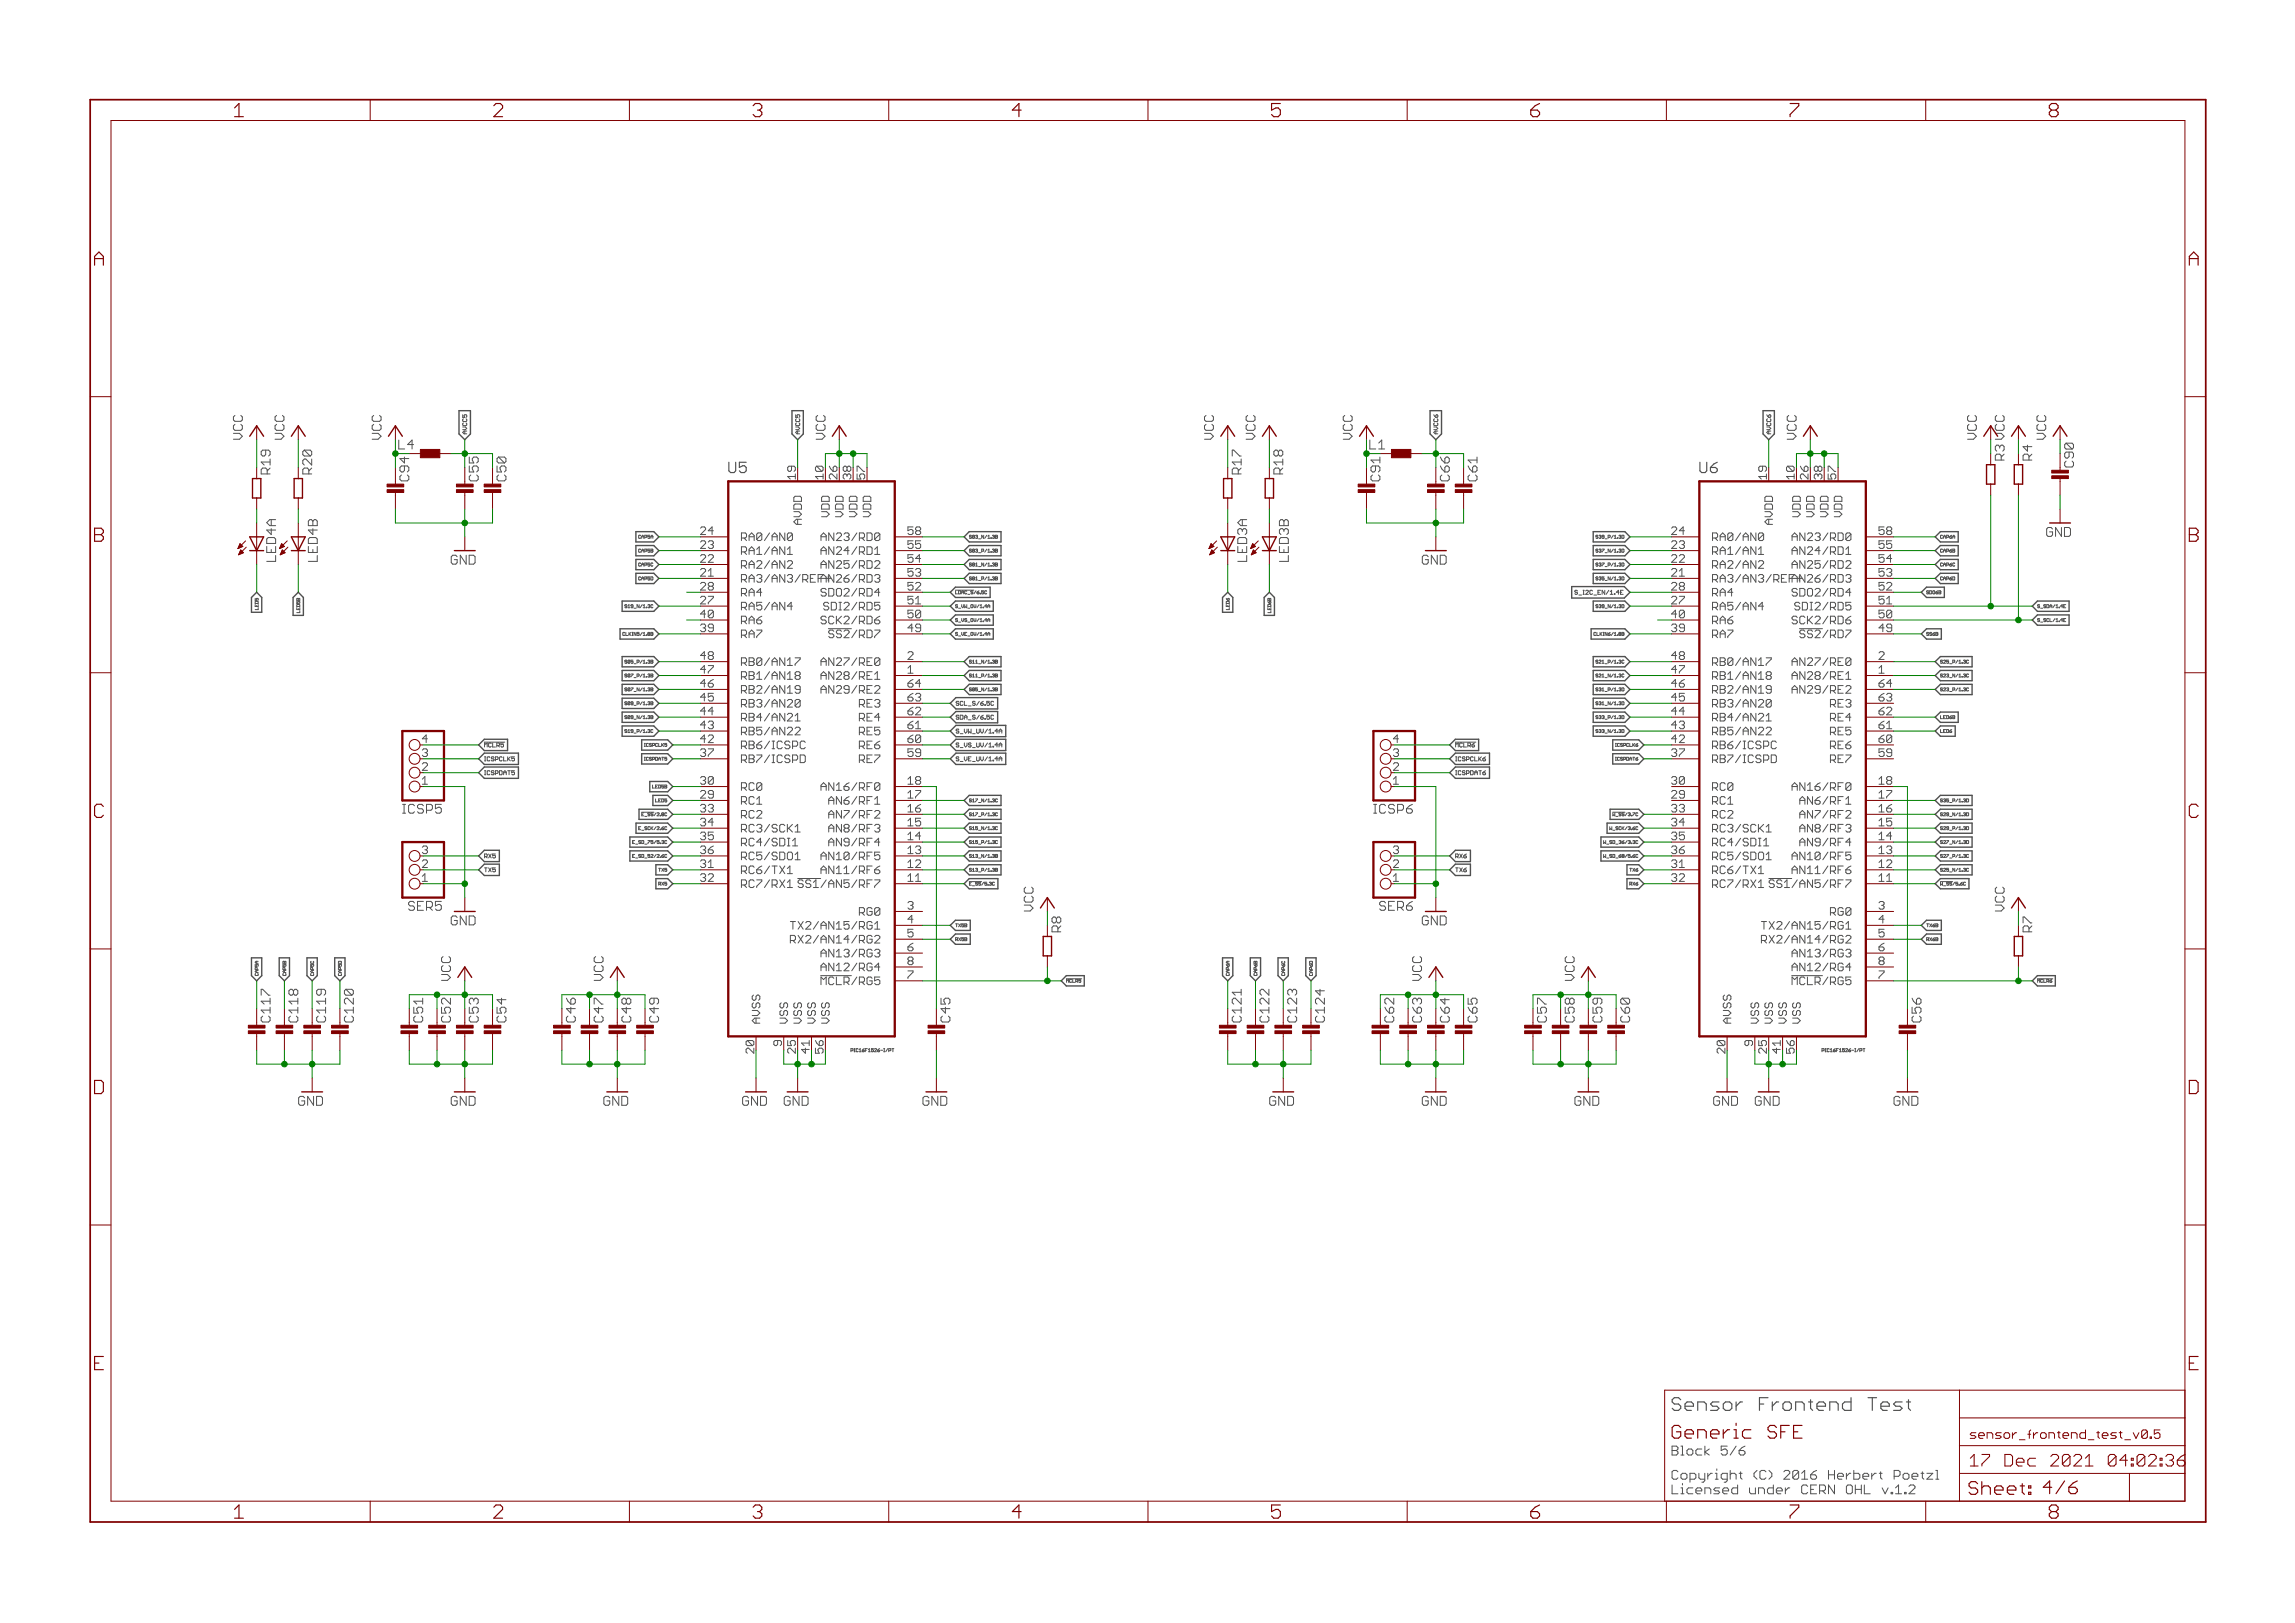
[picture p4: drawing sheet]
<svg xmlns="http://www.w3.org/2000/svg" width="420mm" height="297mm" viewBox="0 0 420 297" stroke-linecap="round" stroke-linejoin="round" font-family="sans-serif">
<defs><g id="words">
<g font-size="3.7" fill="#800000">
<text x="42.9" y="21.4">1</text>
<text x="90.3" y="21.4">2</text>
<text x="137.8" y="21.4">3</text>
<text x="185.3" y="21.4">4</text>
<text x="232.7" y="21.4">5</text>
<text x="280.2" y="21.4">6</text>
<text x="327.6" y="21.4">7</text>
<text x="375.1" y="21.4">8</text>
<text x="17.2" y="48.6">A</text>
<text x="400.7" y="48.6">A</text>
<text x="17.2" y="99.2">B</text>
<text x="400.7" y="99.2">B</text>
<text x="17.1" y="149.7">C</text>
<text x="400.6" y="149.7">C</text>
<text x="17" y="200.2">D</text>
<text x="400.5" y="200.2">D</text>
<text x="17.3" y="250.8">E</text>
<text x="400.7" y="250.8">E</text>
<text x="42.9" y="277.9">1</text>
<text x="90.3" y="277.9">2</text>
<text x="137.8" y="277.9">3</text>
<text x="185.3" y="277.9">4</text>
<text x="232.7" y="277.9">5</text>
<text x="280.2" y="277.9">6</text>
<text x="327.6" y="277.9">7</text>
<text x="375.1" y="277.9">8</text>
</g>
<text font-size="3.6" fill="#505050" x="306" y="258.2">Sensor Frontend Test</text>
<g font-size="3.6" fill="#800000">
<text x="306" y="263.3">Generic SFE</text>
<text x="360.4" y="273.6">Sheet: 4/6</text>
</g>
<g font-size="3.2" fill="#800000">
<text x="360.6" y="268.4">17 Dec 2021</text>
<text x="382.3" y="268.4">04:02:36</text>
</g>
<g font-size="2.9" fill="#505050">
<text x="133.3" y="86.6">U5</text>
<text x="311.1" y="86.6">U6</text>
</g>
<g font-size="2.5" fill="#505050">
<text x="44.4" y="80.5" transform="rotate(-90 44.4 80.5)">VCC</text>
<text x="52.1" y="80.5" transform="rotate(-90 52.1 80.5)">VCC</text>
<text x="69.8" y="80.5" transform="rotate(-90 69.8 80.5)">VCC</text>
<text x="73.2" y="82.2">L4</text>
<text x="151.1" y="80.5" transform="rotate(-90 151.1 80.5)">VCC</text>
<text x="222.2" y="80.5" transform="rotate(-90 222.2 80.5)">VCC</text>
<text x="229.8" y="80.5" transform="rotate(-90 229.8 80.5)">VCC</text>
<text x="247.6" y="80.5" transform="rotate(-90 247.6 80.5)">VCC</text>
<text x="251" y="82.2">L1</text>
<text x="328.9" y="80.5" transform="rotate(-90 328.9 80.5)">VCC</text>
<text x="361.9" y="80.5" transform="rotate(-90 361.9 80.5)">VCC</text>
<text x="374.6" y="80.5" transform="rotate(-90 374.6 80.5)">VCC</text>
<text x="49.5" y="86.8" transform="rotate(-90 49.5 86.8)">R19</text>
<text x="57.1" y="86.8" transform="rotate(-90 57.1 86.8)">R20</text>
<text x="227.3" y="86.8" transform="rotate(-90 227.3 86.8)">R17</text>
<text x="234.9" y="86.8" transform="rotate(-90 234.9 86.8)">R18</text>
<text x="58.2" y="102.8" transform="rotate(-90 58.2 102.8)">LED4B</text>
<text x="235.9" y="102.8" transform="rotate(-90 235.9 102.8)">LED3B</text>
<text x="74.1" y="148.9">ICSP5</text>
<text x="251.9" y="148.9">ICSP6</text>
<text x="74.8" y="166.7">SER5</text>
<text x="189.2" y="166.8" transform="rotate(-90 189.2 166.8)">VCC</text>
<text x="252.6" y="166.7">SER6</text>
<text x="367" y="166.8" transform="rotate(-90 367 166.8)">VCC</text>
<text x="82.5" y="179.5" transform="rotate(-90 82.5 179.5)">VCC</text>
<text x="110.5" y="179.5" transform="rotate(-90 110.5 179.5)">VCC</text>
<text x="260.3" y="179.5" transform="rotate(-90 260.3 179.5)">VCC</text>
<text x="288.3" y="179.5" transform="rotate(-90 288.3 179.5)">VCC</text>
<text x="306" y="266.4">Block 5/6</text>
<text x="306" y="270.8">Copyright (C) 2016 Herbert Poetzl</text>
<text x="306" y="273.5">Licensed under CERN OHL v.1.2</text>
</g>
<g font-size="2.5" fill="#008000">
<text x="74.9" y="88.1" transform="rotate(-90 74.9 88.1)">C94</text>
<text x="87.6" y="88.1" transform="rotate(-90 87.6 88.1)">C55</text>
<text x="92.7" y="88.1" transform="rotate(-90 92.7 88.1)">C50</text>
<text x="252.7" y="88.1" transform="rotate(-90 252.7 88.1)">C91</text>
<text x="265.4" y="88.1" transform="rotate(-90 265.4 88.1)">C66</text>
<text x="270.5" y="88.1" transform="rotate(-90 270.5 88.1)">C61</text>
<text x="367" y="84.3" transform="rotate(-90 367 84.3)">R3 VCC</text>
<text x="372.1" y="84.3" transform="rotate(-90 372.1 84.3)">R4</text>
<text x="379.7" y="85.5" transform="rotate(-90 379.7 85.5)">C90</text>
<text x="194.3" y="170.6" transform="rotate(-90 194.3 170.6)">R8</text>
<text x="372.1" y="170.6" transform="rotate(-90 372.1 170.6)">R7</text>
<text x="77.5" y="187.1" transform="rotate(-90 77.5 187.1)">C51</text>
<text x="82.5" y="187.1" transform="rotate(-90 82.5 187.1)">C52</text>
<text x="87.6" y="187.1" transform="rotate(-90 87.6 187.1)">C53</text>
<text x="92.7" y="187.1" transform="rotate(-90 92.7 187.1)">C54</text>
<text x="105.4" y="187.1" transform="rotate(-90 105.4 187.1)">C46</text>
<text x="110.5" y="187.1" transform="rotate(-90 110.5 187.1)">C47</text>
<text x="115.6" y="187.1" transform="rotate(-90 115.6 187.1)">C48</text>
<text x="120.6" y="187.1" transform="rotate(-90 120.6 187.1)">C49</text>
<text x="255.2" y="187.1" transform="rotate(-90 255.2 187.1)">C62</text>
<text x="260.3" y="187.1" transform="rotate(-90 260.3 187.1)">C63</text>
<text x="265.4" y="187.1" transform="rotate(-90 265.4 187.1)">C64</text>
<text x="270.5" y="187.1" transform="rotate(-90 270.5 187.1)">C65</text>
<text x="283.2" y="187.1" transform="rotate(-90 283.2 187.1)">C57</text>
<text x="288.3" y="187.1" transform="rotate(-90 288.3 187.1)">C58</text>
<text x="293.3" y="187.1" transform="rotate(-90 293.3 187.1)">C59</text>
<text x="298.4" y="187.1" transform="rotate(-90 298.4 187.1)">C60</text>
</g>
<g font-size="2.5" fill="#800000">
<text x="374.6" y="98.2">GND</text>
<text x="50.5" y="102.8" transform="rotate(-90 50.5 102.8)">LED4A</text>
<text x="82.5" y="103.3">GND</text>
<text x="228.3" y="102.8" transform="rotate(-90 228.3 102.8)">LED3A</text>
<text x="260.3" y="103.3">GND</text>
<text x="82.5" y="169.4">GND</text>
<text x="260.3" y="169.4">GND</text>
<text x="49.5" y="187.1" transform="rotate(-90 49.5 187.1)">C117</text>
<text x="54.6" y="187.1" transform="rotate(-90 54.6 187.1)">C118</text>
<text x="59.7" y="187.1" transform="rotate(-90 59.7 187.1)">C119</text>
<text x="64.8" y="187.1" transform="rotate(-90 64.8 187.1)">C120</text>
<text x="174" y="187.1" transform="rotate(-90 174 187.1)">C45</text>
<text x="227.3" y="187.1" transform="rotate(-90 227.3 187.1)">C121</text>
<text x="232.4" y="187.1" transform="rotate(-90 232.4 187.1)">C122</text>
<text x="237.5" y="187.1" transform="rotate(-90 237.5 187.1)">C123</text>
<text x="242.5" y="187.1" transform="rotate(-90 242.5 187.1)">C124</text>
<text x="351.8" y="187.1" transform="rotate(-90 351.8 187.1)">C56</text>
<text x="54.6" y="202.4">GND</text>
<text x="82.5" y="202.4">GND</text>
<text x="110.5" y="202.4">GND</text>
<text x="135.9" y="202.4">GND</text>
<text x="143.5" y="202.4">GND</text>
<text x="168.9" y="202.4">GND</text>
<text x="232.4" y="202.4">GND</text>
<text x="260.3" y="202.4">GND</text>
<text x="288.3" y="202.4">GND</text>
<text x="313.7" y="202.4">GND</text>
<text x="321.3" y="202.4">GND</text>
<text x="346.7" y="202.4">GND</text>
</g>
<text font-size="2.3" fill="#800000" x="360.6" y="263.3">sensor_frontend_test_v0.5</text>
<g font-size="2.1" fill="#800000">
<text x="145.7" y="87.7" transform="rotate(-90 145.7 87.7)">19</text>
<text x="150.8" y="87.7" transform="rotate(-90 150.8 87.7)">10</text>
<text x="155.8" y="87.7" transform="rotate(-90 155.8 87.7)">38</text>
<text x="158.4" y="87.7" transform="rotate(-90 158.4 87.7)">57</text>
<text x="323.5" y="87.7" transform="rotate(-90 323.5 87.7)">19</text>
<text x="328.5" y="87.7" transform="rotate(-90 328.5 87.7)">10</text>
<text x="333.6" y="87.7" transform="rotate(-90 333.6 87.7)">38</text>
<text x="336.2" y="87.7" transform="rotate(-90 336.2 87.7)">57</text>
<text x="77.3" y="143.6">1</text>
<text x="77.3" y="141.1">2</text>
<text x="77.3" y="138.5">3</text>
<text x="255" y="143.6">1</text>
<text x="255" y="141.1">2</text>
<text x="255" y="138.5">3</text>
<text x="77.3" y="161.4">1</text>
<text x="77.3" y="158.8">2</text>
<text x="255" y="161.4">1</text>
<text x="255" y="158.8">2</text>
<text x="138.1" y="192.7" transform="rotate(-90 138.1 192.7)">20</text>
<text x="145.7" y="192.7" transform="rotate(-90 145.7 192.7)">25</text>
<text x="148.2" y="192.7" transform="rotate(-90 148.2 192.7)">41</text>
<text x="150.8" y="192.7" transform="rotate(-90 150.8 192.7)">56</text>
<text x="315.8" y="192.7" transform="rotate(-90 315.8 192.7)">20</text>
<text x="323.5" y="192.7" transform="rotate(-90 323.5 192.7)">25</text>
<text x="326" y="192.7" transform="rotate(-90 326 192.7)">41</text>
<text x="328.5" y="192.7" transform="rotate(-90 328.5 192.7)">56</text>
</g>
<g font-size="2.1" fill="#505050">
<text x="153.3" y="87.7" transform="rotate(-90 153.3 87.7)">26</text>
<text x="331.1" y="87.7" transform="rotate(-90 331.1 87.7)">26</text>
<text x="151.9" y="95.2" transform="rotate(-90 151.9 95.2)">VDD</text>
<text x="154.4" y="95.2" transform="rotate(-90 154.4 95.2)">VDD</text>
<text x="157" y="95.2" transform="rotate(-90 157 95.2)">VDD</text>
<text x="159.5" y="95.2" transform="rotate(-90 159.5 95.2)">VDD</text>
<text x="329.7" y="95.2" transform="rotate(-90 329.7 95.2)">VDD</text>
<text x="332.2" y="95.2" transform="rotate(-90 332.2 95.2)">VDD</text>
<text x="334.7" y="95.2" transform="rotate(-90 334.7 95.2)">VDD</text>
<text x="337.3" y="95.2" transform="rotate(-90 337.3 95.2)">VDD</text>
<text x="128.3" y="97.9">24</text>
<text x="128.3" y="100.4">23</text>
<text x="135.7" y="99">RA0/AN0</text>
<text x="135.7" y="101.5">RA1/AN1</text>
<text x="146.8" y="96.6" transform="rotate(-90 146.8 96.6)">AVDD</text>
<text x="150.5" y="99">AN23/RD0</text>
<text x="150.5" y="101.5">AN24/RD1</text>
<text x="166.1" y="97.9">58</text>
<text x="166.1" y="100.4">55</text>
<text x="306.1" y="97.9">24</text>
<text x="306.1" y="100.4">23</text>
<text x="313.5" y="99">RA0/AN0</text>
<text x="313.5" y="101.5">RA1/AN1</text>
<text x="324.6" y="96.6" transform="rotate(-90 324.6 96.6)">AVDD</text>
<text x="328.3" y="99">AN23/RD0</text>
<text x="328.3" y="101.5">AN24/RD1</text>
<text x="343.9" y="97.9">58</text>
<text x="343.9" y="100.4">55</text>
<text x="128.3" y="103">22</text>
<text x="128.3" y="105.5">21</text>
<text x="135.7" y="104.1">RA2/AN2</text>
<text x="135.7" y="106.6">RA3/AN3/REF+</text>
<text x="150.5" y="104.1">AN25/RD2</text>
<text x="150.5" y="106.6">AN26/RD3</text>
<text x="166.1" y="103">54</text>
<text x="166.1" y="105.5">53</text>
<text x="306.1" y="103">22</text>
<text x="306.1" y="105.5">21</text>
<text x="313.5" y="104.1">RA2/AN2</text>
<text x="313.5" y="106.6">RA3/AN3/REF+</text>
<text x="328.3" y="104.1">AN25/RD2</text>
<text x="328.3" y="106.6">AN26/RD3</text>
<text x="343.9" y="103">54</text>
<text x="343.9" y="105.5">53</text>
<text x="128.3" y="108">28</text>
<text x="128.3" y="110.6">27</text>
<text x="128.3" y="113.1">40</text>
<text x="135.7" y="109.2">RA4</text>
<text x="135.7" y="111.7">RA5/AN4</text>
<text x="150.2" y="109.2">SDO2/RD4</text>
<text x="151.3" y="111.7">SDI2/RD5</text>
<text x="166.1" y="108">52</text>
<text x="166.1" y="110.6">51</text>
<text x="166.1" y="113.1">50</text>
<text x="306.1" y="108">28</text>
<text x="306.1" y="110.6">27</text>
<text x="306.1" y="113.1">40</text>
<text x="313.5" y="109.2">RA4</text>
<text x="313.5" y="111.7">RA5/AN4</text>
<text x="328" y="109.2">SDO2/RD4</text>
<text x="329.1" y="111.7">SDI2/RD5</text>
<text x="343.9" y="108">52</text>
<text x="343.9" y="110.6">51</text>
<text x="343.9" y="113.1">50</text>
<text x="128.3" y="115.7">39</text>
<text x="135.7" y="114.2">RA6</text>
<text x="135.7" y="116.8">RA7</text>
<text x="150.7" y="114.2">SCK2/RD6</text>
<text x="152.2" y="116.8">SS2/RD7</text>
<text x="166.1" y="115.7">49</text>
<text x="306.1" y="115.7">39</text>
<text x="313.5" y="114.2">RA6</text>
<text x="313.5" y="116.8">RA7</text>
<text x="328.4" y="114.2">SCK2/RD6</text>
<text x="330" y="116.8">SS2/RD7</text>
<text x="343.9" y="115.7">49</text>
<text x="128.3" y="120.7">48</text>
<text x="128.3" y="123.3">47</text>
<text x="128.3" y="125.8">46</text>
<text x="135.7" y="121.9">RB0/AN17</text>
<text x="135.7" y="124.4">RB1/AN18</text>
<text x="150.8" y="121.9">AN27/RE0</text>
<text x="150.8" y="124.4">AN28/RE1</text>
<text x="166.1" y="120.7">2</text>
<text x="166.1" y="123.3">1</text>
<text x="166.1" y="125.8">64</text>
<text x="306.1" y="120.7">48</text>
<text x="306.1" y="123.3">47</text>
<text x="306.1" y="125.8">46</text>
<text x="313.5" y="121.9">RB0/AN17</text>
<text x="313.5" y="124.4">RB1/AN18</text>
<text x="328.6" y="121.9">AN27/RE0</text>
<text x="328.6" y="124.4">AN28/RE1</text>
<text x="343.9" y="120.7">2</text>
<text x="343.9" y="123.3">1</text>
<text x="343.9" y="125.8">64</text>
<text x="128.3" y="128.4">45</text>
<text x="128.3" y="130.9">44</text>
<text x="135.7" y="126.9">RB2/AN19</text>
<text x="135.7" y="129.5">RB3/AN20</text>
<text x="150.8" y="126.9">AN29/RE2</text>
<text x="157.3" y="129.5">RE3</text>
<text x="166.1" y="128.4">63</text>
<text x="166.1" y="130.9">62</text>
<text x="306.1" y="128.4">45</text>
<text x="306.1" y="130.9">44</text>
<text x="313.5" y="126.9">RB2/AN19</text>
<text x="313.5" y="129.5">RB3/AN20</text>
<text x="328.6" y="126.9">AN29/RE2</text>
<text x="335.1" y="129.5">RE3</text>
<text x="343.9" y="128.4">63</text>
<text x="343.9" y="130.9">62</text>
<text x="77.3" y="136">4</text>
<text x="128.3" y="133.4">43</text>
<text x="128.3" y="136">42</text>
<text x="135.7" y="132">RB4/AN21</text>
<text x="135.7" y="134.6">RB5/AN22</text>
<text x="135.7" y="137.1">RB6/ICSPC</text>
<text x="157.3" y="132">RE4</text>
<text x="157.3" y="134.6">RE5</text>
<text x="157.3" y="137.1">RE6</text>
<text x="166.1" y="133.4">61</text>
<text x="166.1" y="136">60</text>
<text x="255" y="136">4</text>
<text x="306.1" y="133.4">43</text>
<text x="306.1" y="136">42</text>
<text x="313.5" y="132">RB4/AN21</text>
<text x="313.5" y="134.6">RB5/AN22</text>
<text x="313.5" y="137.1">RB6/ICSPC</text>
<text x="335.1" y="132">RE4</text>
<text x="335.1" y="134.6">RE5</text>
<text x="335.1" y="137.1">RE6</text>
<text x="343.9" y="133.4">61</text>
<text x="343.9" y="136">60</text>
<text x="128.3" y="138.5">37</text>
<text x="128.3" y="143.6">30</text>
<text x="135.7" y="139.6">RB7/ICSPD</text>
<text x="157.3" y="139.6">RE7</text>
<text x="166.1" y="138.5">59</text>
<text x="166.1" y="143.6">18</text>
<text x="306.1" y="138.5">37</text>
<text x="306.1" y="143.6">30</text>
<text x="313.5" y="139.6">RB7/ICSPD</text>
<text x="335.1" y="139.6">RE7</text>
<text x="343.9" y="138.5">59</text>
<text x="343.9" y="143.6">18</text>
<text x="128.3" y="146.1">29</text>
<text x="128.3" y="148.7">33</text>
<text x="135.7" y="144.7">RC0</text>
<text x="135.7" y="147.3">RC1</text>
<text x="135.7" y="149.8">RC2</text>
<text x="150.9" y="144.7">AN16/RF0</text>
<text x="152.3" y="147.3">AN6/RF1</text>
<text x="152.3" y="149.8">AN7/RF2</text>
<text x="166.1" y="146.1">17</text>
<text x="166.1" y="148.7">16</text>
<text x="306.1" y="146.1">29</text>
<text x="306.1" y="148.7">33</text>
<text x="313.5" y="144.7">RC0</text>
<text x="313.5" y="147.3">RC1</text>
<text x="313.5" y="149.8">RC2</text>
<text x="328.7" y="144.7">AN16/RF0</text>
<text x="330" y="147.3">AN6/RF1</text>
<text x="330" y="149.8">AN7/RF2</text>
<text x="343.9" y="146.1">17</text>
<text x="343.9" y="148.7">16</text>
<text x="128.3" y="151.2">34</text>
<text x="128.3" y="153.8">35</text>
<text x="135.7" y="152.3">RC3/SCK1</text>
<text x="135.7" y="154.9">RC4/SDI1</text>
<text x="152.3" y="152.3">AN8/RF3</text>
<text x="152.3" y="154.9">AN9/RF4</text>
<text x="166.1" y="151.2">15</text>
<text x="166.1" y="153.8">14</text>
<text x="306.1" y="151.2">34</text>
<text x="306.1" y="153.8">35</text>
<text x="313.5" y="152.3">RC3/SCK1</text>
<text x="313.5" y="154.9">RC4/SDI1</text>
<text x="330" y="152.3">AN8/RF3</text>
<text x="330" y="154.9">AN9/RF4</text>
<text x="343.9" y="151.2">15</text>
<text x="343.9" y="153.8">14</text>
<text x="77.3" y="156.3">3</text>
<text x="128.3" y="156.3">36</text>
<text x="128.3" y="158.8">31</text>
<text x="128.3" y="161.4">32</text>
<text x="135.7" y="157.4">RC5/SDO1</text>
<text x="135.7" y="160">RC6/TX1</text>
<text x="150.9" y="157.4">AN10/RF5</text>
<text x="150.9" y="160">AN11/RF6</text>
<text x="166.1" y="156.3">13</text>
<text x="166.1" y="158.8">12</text>
<text x="166.1" y="161.4">11</text>
<text x="255" y="156.3">3</text>
<text x="306.1" y="156.3">36</text>
<text x="306.1" y="158.8">31</text>
<text x="306.1" y="161.4">32</text>
<text x="313.5" y="157.4">RC5/SDO1</text>
<text x="313.5" y="160">RC6/TX1</text>
<text x="328.7" y="157.4">AN10/RF5</text>
<text x="328.7" y="160">AN11/RF6</text>
<text x="343.9" y="156.3">13</text>
<text x="343.9" y="158.8">12</text>
<text x="343.9" y="161.4">11</text>
<text x="135.7" y="162.5">RC7/RX1</text>
<text x="147.5" y="162.5">SS1/AN5/RF7</text>
<text x="157" y="167.6">RG0</text>
<text x="166.1" y="166.5">3</text>
<text x="313.5" y="162.5">RC7/RX1</text>
<text x="325.3" y="162.5">SS1/AN5/RF7</text>
<text x="334.8" y="167.6">RG0</text>
<text x="343.9" y="166.5">3</text>
<text x="145.5" y="172.7">RX2/AN14/RG2</text>
<text x="145.6" y="170.1">TX2/AN15/RG1</text>
<text x="166.1" y="169">4</text>
<text x="166.1" y="171.5">5</text>
<text x="323.3" y="172.7">RX2/AN14/RG2</text>
<text x="323.4" y="170.1">TX2/AN15/RG1</text>
<text x="343.9" y="169">4</text>
<text x="343.9" y="171.5">5</text>
<text x="150.5" y="175.2">AN13/RG3</text>
<text x="150.5" y="177.7">AN12/RG4</text>
<text x="166.1" y="174.1">6</text>
<text x="166.1" y="176.6">8</text>
<text x="166.1" y="179.2">7</text>
<text x="328.3" y="175.2">AN13/RG3</text>
<text x="328.3" y="177.7">AN12/RG4</text>
<text x="343.9" y="174.1">6</text>
<text x="343.9" y="176.6">8</text>
<text x="343.9" y="179.2">7</text>
<text x="150.3" y="180.3">MCLR/RG5</text>
<text x="328" y="180.3">MCLR/RG5</text>
<text x="139.2" y="187.3" transform="rotate(-90 139.2 187.3)">AVSS</text>
<text x="143.1" y="191.4" transform="rotate(-90 143.1 191.4)">9</text>
<text x="144.3" y="187.3" transform="rotate(-90 144.3 187.3)">VSS</text>
<text x="146.8" y="187.3" transform="rotate(-90 146.8 187.3)">VSS</text>
<text x="149.3" y="187.3" transform="rotate(-90 149.3 187.3)">VSS</text>
<text x="151.9" y="187.3" transform="rotate(-90 151.9 187.3)">VSS</text>
<text x="317" y="187.3" transform="rotate(-90 317 187.3)">AVSS</text>
<text x="320.9" y="191.4" transform="rotate(-90 320.9 191.4)">9</text>
<text x="322" y="187.3" transform="rotate(-90 322 187.3)">VSS</text>
<text x="324.6" y="187.3" transform="rotate(-90 324.6 187.3)">VSS</text>
<text x="327.1" y="187.3" transform="rotate(-90 327.1 187.3)">VSS</text>
<text x="329.7" y="187.3" transform="rotate(-90 329.7 187.3)">VSS</text>
</g>
<g font-size="1.1" fill="#505050">
<text x="85.5" y="79.4" transform="rotate(-90 85.5 79.4)">AVCC5</text>
<text x="146.4" y="79.4" transform="rotate(-90 146.4 79.4)">AVCC5</text>
<text x="263.3" y="79.4" transform="rotate(-90 263.3 79.4)">AVCC6</text>
<text x="324.2" y="79.4" transform="rotate(-90 324.2 79.4)">AVCC6</text>
<text x="289.2" y="108.8">S_I2C_EN/1.4E</text>
<text x="175" y="131.7">SDA_S/6.5C</text>
<text x="175" y="129.1">SCL_S/6.5C</text>
<text x="88.7" y="136.7">MCLR5</text>
<text x="175" y="134.2">S_VW_UV/1.4A</text>
<text x="175" y="136.7">S_VS_UV/1.4A</text>
<text x="266.4" y="136.7">MCLR6</text>
<text x="88.7" y="139.3">ICSPCLK5</text>
<text x="88.7" y="141.8">ICSPDAT5</text>
<text x="175" y="139.3">S_VE_UV/1.4A</text>
<text x="266.4" y="139.3">ICSPCLK6</text>
<text x="266.4" y="141.8">ICSPDAT6</text>
<text x="88.7" y="159.6">TX5</text>
<text x="88.7" y="157.1">RX5</text>
<text x="266.4" y="159.6">TX6</text>
<text x="266.4" y="157.1">RX6</text>
</g>
<g font-size=".8" fill="#505050">
<text x="116.9" y="101.1">CAP5B</text>
<text x="116.9" y="98.6">CAP5A</text>
<text x="177.5" y="101.1">S03_P/1.3B</text>
<text x="177.5" y="98.5">S03_N/1.3B</text>
<text x="292.6" y="101.1">S37_N/1.3D</text>
<text x="292.7" y="98.6">S39_P/1.3D</text>
<text x="355.2" y="101.1">CAP6B</text>
<text x="355.2" y="98.5">CAP6A</text>
<text x="116.8" y="106.2">CAP5D</text>
<text x="116.9" y="103.6">CAP5C</text>
<text x="177.5" y="106.2">S01_P/1.3B</text>
<text x="177.5" y="103.6">S01_N/1.3B</text>
<text x="292.6" y="106.2">S35_N/1.3D</text>
<text x="292.7" y="103.6">S37_P/1.3D</text>
<text x="355.2" y="106.2">CAP6D</text>
<text x="355.2" y="103.6">CAP6C</text>
<text x="47.3" y="111.5" transform="rotate(-90 47.3 111.5)">LED5</text>
<text x="54.9" y="112.1" transform="rotate(-90 54.9 112.1)">LED5B</text>
<text x="114.9" y="111.3">S19_N/1.3C</text>
<text x="174.9" y="108.7">LDAC_S/6.5C</text>
<text x="174.9" y="111.2">S_VW_OV/1.4A</text>
<text x="174.9" y="113.8">S_VS_OV/1.4A</text>
<text x="225.1" y="111.5" transform="rotate(-90 225.1 111.5)">LED6</text>
<text x="232.7" y="112.1" transform="rotate(-90 232.7 112.1)">LED6B</text>
<text x="292.6" y="111.3">S39_N/1.3D</text>
<text x="352.7" y="108.7">SDO6B</text>
<text x="373" y="111.2">S_SDA/1.4E</text>
<text x="373" y="113.8">S_SCL/1.4E</text>
<text x="114.5" y="116.3">CLKIN5/1.8B</text>
<text x="174.9" y="116.3">S_VE_OV/1.4A</text>
<text x="292.3" y="116.3">CLKIN6/1.8B</text>
<text x="352.7" y="116.3">SS6B</text>
<text x="115" y="123.9">S07_P/1.3B</text>
<text x="115" y="121.4">S05_P/1.3B</text>
<text x="177.5" y="121.4">S11_N/1.3B</text>
<text x="177.5" y="123.9">S11_P/1.3B</text>
<text x="292.6" y="123.9">S21_N/1.3C</text>
<text x="292.8" y="121.4">S21_P/1.3C</text>
<text x="355.2" y="121.4">S25_P/1.3C</text>
<text x="355.2" y="123.9">S23_N/1.3C</text>
<text x="114.9" y="131.6">S09_N/1.3B</text>
<text x="114.9" y="126.5">S07_N/1.3B</text>
<text x="115" y="129">S09_P/1.3B</text>
<text x="177.5" y="126.5">S05_N/1.3B</text>
<text x="292.6" y="129">S31_N/1.3D</text>
<text x="292.7" y="131.6">S33_P/1.3D</text>
<text x="292.7" y="126.5">S31_P/1.3D</text>
<text x="355.2" y="126.5">S23_P/1.3C</text>
<text x="355.2" y="131.6">LED6B</text>
<text x="115" y="134.1">S19_P/1.3C</text>
<text x="118.2" y="136.6">ICSPCLK5</text>
<text x="292.6" y="134.1">S33_N/1.3D</text>
<text x="296" y="136.6">ICSPCLK6</text>
<text x="355.2" y="134.1">LED6</text>
<text x="118.1" y="139.2">ICSPDAT5</text>
<text x="295.9" y="139.2">ICSPDAT6</text>
<text x="118" y="149.3">E_SS/2.8C</text>
<text x="119.5" y="144.3">LED5B</text>
<text x="120.1" y="146.8">LED5</text>
<text x="177.5" y="146.8">S17_N/1.3C</text>
<text x="177.5" y="149.3">S17_P/1.3C</text>
<text x="295.5" y="149.3">W_SS/3.7C</text>
<text x="355.2" y="146.8">S35_P/1.3D</text>
<text x="355.2" y="149.3">S29_N/1.3D</text>
<text x="116.4" y="154.4">E_SD_75/5.3C</text>
<text x="117.4" y="151.9">E_SCK/2.6C</text>
<text x="177.5" y="151.9">S15_N/1.3C</text>
<text x="177.5" y="154.4">S15_P/1.3C</text>
<text x="293.9" y="154.4">W_SD_36/3.3C</text>
<text x="294.9" y="151.9">W_SCK/3.6C</text>
<text x="355.2" y="151.9">S29_P/1.3D</text>
<text x="355.2" y="154.4">S27_N/1.3D</text>
<text x="116.4" y="157">E_SD_52/2.6C</text>
<text x="120.6" y="159.5">TX5</text>
<text x="177.5" y="157">S13_N/1.3B</text>
<text x="177.5" y="159.5">S13_P/1.3B</text>
<text x="293.9" y="157">W_SD_68/5.6C</text>
<text x="298.4" y="159.5">TX6</text>
<text x="355.2" y="157">S27_P/1.3C</text>
<text x="355.2" y="159.5">S25_N/1.3C</text>
<text x="120.5" y="162">RX5</text>
<text x="177.5" y="162">E_SS/5.3C</text>
<text x="298.3" y="162">RX6</text>
<text x="355.2" y="162">W_SS/5.6C</text>
<text x="174.9" y="169.7">TX5B</text>
<text x="174.9" y="172.2">RX5B</text>
<text x="352.7" y="169.7">TX6B</text>
<text x="352.7" y="172.2">RX6B</text>
<text x="47.3" y="178.6" transform="rotate(-90 47.3 178.6)">CAP5A</text>
<text x="52.4" y="178.6" transform="rotate(-90 52.4 178.6)">CAP5B</text>
<text x="57.4" y="178.6" transform="rotate(-90 57.4 178.6)">CAP5C</text>
<text x="62.5" y="178.6" transform="rotate(-90 62.5 178.6)">CAP5D</text>
<text x="195.2" y="179.8">MCLR5</text>
<text x="225.1" y="178.6" transform="rotate(-90 225.1 178.6)">CAP6A</text>
<text x="230.1" y="178.6" transform="rotate(-90 230.1 178.6)">CAP6B</text>
<text x="235.2" y="178.6" transform="rotate(-90 235.2 178.6)">CAP6C</text>
<text x="240.3" y="178.6" transform="rotate(-90 240.3 178.6)">CAP6D</text>
<text x="373" y="179.8">MCLR6</text>
<text x="157" y="192.5">PIC16F1526-I/PT</text>
<text x="334.7" y="192.5">PIC16F1526-I/PT</text>
</g>
</g></defs>
<path d="M344.7 258.1h.8M344.7 256.6h.8l.4 .4v.4h-1.6M348.2 256.6h-1.1l-.4 .4 .4 .4h.7l.4 .3-.4 .4h-1.1M349 256.6h.8M349.4 256.2v1.5l.4 .4" fill="none" stroke="#505050" stroke-width=".21"/>
<g fill="none" stroke="#505050" stroke-width=".18">
<path d="M182.5 98l.1 .1-.1 .4M292.2 98.4l.3 .1M292.5 98l-.3 .1 .1 .1h.2M114.3 115.7l-.3 .1v.4l.3 .1M114.4 111.1l.3 .1M114.7 110.7l-.3 .1 .1 .1h.2M151.7 115.1h4.2M174.9 108h3.4M180.6 108.1v.1M180.6 108.6v.1M180.8 113.5h.4M180.8 116h.4"/>
<path d="M181 113.2l.2 .2v.4M181 115.7l.2 .2v.4M182.2 100.5l.4 .1-.1 .2M182.2 105.6l.4 .1-.1 .2M182.2 105.9h.3M182.2 100.8h.3M182.5 100.8l.1 .2-.4 .1M182.5 103l.1 .1-.1 .5M182.5 105.9l.1 .1-.4 .2M288.8 108.2l-.1-.2-.4 .2 .1 .2 .4 .1-.1 .3-.4-.2M292.1 115.7l-.3 .1v.4l.3 .1M292.2 106l.3 .2"/>
<path d="M292.2 101l.3 .1M292.2 111.1l.3 .1M292.2 103.5l.3 .1M292.5 105.6l-.3 .1 .1 .2h.2M292.5 100.5l-.3 .1 .1 .2h.2M292.5 110.7l-.3 .1 .1 .1h.2M292.5 103l-.3 .1 .1 .2h.2M329.4 115.1h4.3M377.8 110.7h.4M377.8 111.2h.4M377.8 113.5h.2M377.8 113.2h.4"/>
<path d="M377.8 113.8h.4M88.7 135.8h3.7M114.4 123.8h.4M114.4 134h.4M114.4 131.4l.3 .1M114.4 128.9h.4M114.4 126.4h.3M114.4 121.3l.1 .1 .3-.1M114.7 125.9l-.3 .1 .1 .2h.2M114.7 131l-.3 .1 .1 .2h.2M114.8 123.4h-.4l.4 .3M114.8 133.6h-.4l.4 .3"/>
<path d="M114.8 120.9h-.4l.4 .3M114.8 128.5h-.4l.4 .3M118 136.6h.2M118 136.1h.2M181.5 128.4l.4 .1M181.9 129l-.4 .1M182.2 123.4h.4l-.1 .2M182.2 123.6h.3M182.5 120.8l.1 .1-.1 .5M182.5 123.6l.1 .2-.4 .1M182.5 125.9l.1 .1-.1 .4M182.9 136.3h.5"/>
<path d="M182.9 138.9h.5M183.2 136l.2 .2v.5M183.2 138.5l.2 .2v.6M266.4 135.8h3.8M292.2 123.8l.3 .1M292.2 134l.3 .1M292.2 131.4l.3 .1M292.2 128.9l.3 .1M292.2 126.4h.3M292.2 121.3l.1 .1 .2-.1M292.5 123.4h-.3l.1 .2h.2M292.5 133.5l-.3 .1 .1 .2h.2"/>
<path d="M292.5 131l-.3 .1 .1 .2h.2M292.5 128.4l-.3 .1 .1 .2h.2M292.5 125.9l-.3 .1 .1 .2h.2M292.5 120.9h-.3l.3 .3M295.7 136.6h.2M295.7 136.1h.2M360.1 125.9l.3 .1M360.1 120.8l.3 .1M360.3 123.4h.1M360.4 126.4h-.3M360.4 121.3l-.3 .1M360.4 123.8l-.1 .1"/>
<path d="M115.8 154.1h.2M115.8 156.7h.2M116.2 153.8h-.4v.6h.4M116.2 156.4h-.4v.5h.4M116.9 151.6h.2M117.3 151.3h-.4v.5h.4M117.5 148.7h2.2M117.5 149h.2M117.9 148.8h-.4v.5h.4M182.2 158.9l.4 .1-.1 .2M182.2 159.2h.3M182.3 148.8h.3"/>
<path d="M182.3 153.8l.3 .1M182.5 146.2l.1 .1M182.5 151.3l.1 .1M182.5 156.4l.1 .1-.1 .4M182.5 159.2l.1 .2-.4 .1M182.6 146.7l-.1 .1M182.6 149.2l-.3 .1M182.6 151.8h-.1M182.6 154.3l-.3 .1M293.6 153.8v.6l.2-.2M293.6 156.4v.5l.2-.2M295.3 148.7h2.2"/>
<path d="M360 151.3l.4 .1v.4h-.4M360 146.2l.4 .1v.4l-.4 .1M360.1 156.4l.3 .1M360.3 148.8h.1l-.1 .5M360.3 153.8l.1 .1-.1 .5M360.3 158.9l.1 .1M360.4 156.8l-.3 .1M360.4 159.4l-.1 .1M144.7 168.7h.9M144.7 172.1h.7M145.4 171.2h-.7v1.4M146 160.8h4.2"/>
<path d="M146.1 162.2l.2 .2h.5l.2-.2M147 161.3l-.2-.3h-.5l-.2 .3v.2l.2 .2h.5l.2 .3M150.2 178.6h5.7M177.4 161.4h2.3M181.8 161.5h.3M182.1 161.9l-.3 .1M195.2 179.1h2.8M322.5 168.7h.9M322.5 172.1h.7M323.2 171.2h-.7v1.4M323.8 160.8h4.2M323.9 162.2l.2 .2h.5l.2-.2"/>
<path d="M324.8 161.3l-.2-.3h-.5l-.2 .3v.2l.2 .2h.5l.2 .3M328 178.6h5.7M355.2 161.4h2.3M373 179.1h2.8M155.8 192.3l.4-.1-.1-.3h-.3v.6M156.4 191.9h.1M156.4 192.5h.1M156.4 191.9v.6M156.8 191.9v.6M333.6 192.3l.3-.1v-.3h-.3v.6M334.1 191.9h.2M334.1 192.5h.2"/>
<path d="M334.2 191.9v.6M334.6 191.9v.6M318.4 265.5h.8l.3 .2v.3l-.3 .3h-.5l-.3-.3zM319.5 264.7l-.6 .2-.5 .6M347 272.3l.6-.5v1.6M347 273.4h1.1M348.7 273.1h.3v.3h-.3zM349.2 269.6l.3 .3v.6l-.3 .2M349.5 272l.3-.2h.5l.3 .2v.3l-1.1 1.1h1.1M350 270.2h1.1v-.3l-.2-.3h-.6l-.3 .3v.6l.3 .2h.6M351.7 269.6h.5M351.9 269.4v1.1l.3 .2"/>
<path d="M352.8 269.6h1l-1 1.1h1M354.4 270.7h.5M354.4 269.1h.3v1.6"/>
</g>
<g fill="none" stroke="#505050" stroke-width=".25">
<path d="M84 75.2h2.1v4.2l-1 1.1-1.1-1.1zM145 75.2h2.1v4.2l-1.1 1.1-1-1.1zM261.8 75.2h2.1v4.2l-1 1.1-1.1-1.1zM322.8 75.2h2v4.2l-1 1.1-1-1.1zM116.4 99.8h3.3l.9 1-.9 .9h-3.3zM116.4 97.3h3.3l.9 1-.9 .9h-3.3zM177.4 97.3h5.9v1.9h-5.9l-.9-.9zM291.7 99.8h5.8l.9 1-.9 .9h-5.8zM291.7 97.3h5.8l.9 1-.9 .9h-5.8zM355.2 97.3h3.3v1.9h-3.3l-.9-.9zM47 108.4l.9 .9v2.8h-1.9v-2.8zM54.6 108.4l.9 .9v3.3h-1.8v-3.3z"/>
<path d="M113.5 115.1h6.2l.9 .9-.9 1h-6.2zM113.9 110h5.8l.9 .9-.9 1h-5.8zM116.4 104.9h3.3l.9 1-.9 .9h-3.3zM116.4 102.4h3.3l.9 .9-.9 1h-3.3zM174 110.9l.9-.9h6.9v1.9h-6.9zM174 108.4l.9-.9h6.4v1.8h-6.4zM174 113.5l.9-1h6.9v1.9h-6.9zM174 116l.9-.9h6.9v1.9h-6.9zM176.5 100.8l.9-1h5.9v1.9h-5.9zM176.5 103.3l.9-.9h5.9v1.9h-5.9zM176.5 105.9l.9-1h5.9v1.9h-5.9zM223.8 109.3l1-.9 .9 .9v2.8h-1.9z"/>
<path d="M231.4 109.3l1-.9 .9 .9v3.3h-1.9zM287.7 107.4h9.7l1 1-1 1.1h-9.7zM291.3 115.1h6.2l.9 .9-.9 1h-6.2zM291.7 104.9h5.8l.9 1-.9 .9h-5.8zM291.7 102.4h5.8l.9 .9-.9 1h-5.8zM291.7 110h5.8l.9 .9-.9 1h-5.8zM351.7 108.4l1-.9h3.3v1.8h-3.3zM351.7 116l1-.9h2.7v1.9h-2.7zM354.3 105.9l.9-1h3.3v1.9h-3.3zM354.3 103.3l.9-.9h3.3v1.9h-3.3zM354.3 100.8l.9-1h3.3v1.9h-3.3zM372.1 110.9l.9-.9h5.8v1.9h-5.8z"/>
<path d="M373 112.5h5.8v1.9h-5.8l-.9-.9zM88.7 137.8h6.2v2.1h-6.2l-1.1-1zM88.7 135.3h4.2v2.1h-4.2l-1.1-1.1zM113.9 132.9h5.8l.9 .9-.9 .9h-5.8zM113.9 120.2h5.8l.9 .9-.9 .9h-5.8zM113.9 122.7h5.8l.9 .9-.9 1h-5.8zM113.9 125.2h5.8l.9 1-.9 .9h-5.8zM113.9 127.8h5.8l.9 .9-.9 1h-5.8zM113.9 130.3h5.8l.9 1-.9 .9h-5.8zM117.5 135.4h4.7l1 .9-1 1h-4.7zM117.5 137.9h4.7l1 1-1 .9h-4.7zM175 137.8h9.1v2.1h-9.1l-1-1z"/>
<path d="M175 135.3h9.1v2.1h-9.1l-1-1.1zM175 127.7h7.6v2.1h-7.6l-1-1.1zM175 132.8h9.1v2h-9.1l-1-1zM175 130.2h7.6v2.1h-7.6l-1-1zM176.5 121.1l.9-.9h5.9v1.8h-5.9zM176.5 123.6l.9-.9h5.9v1.9h-5.9zM176.5 126.2l.9-1h5.9v1.9h-5.9zM266.4 137.8h6.3v2.1h-6.3l-1-1zM266.4 135.3h4.3v2.1h-4.3l-1-1.1zM291.7 120.2h5.8l.9 .9-.9 .9h-5.8zM291.7 122.7h5.8l.9 .9-.9 1h-5.8zM291.7 125.2h5.8l.9 1-.9 .9h-5.8z"/>
<path d="M291.7 132.9h5.8l.9 .9-.9 .9h-5.8zM291.7 130.3h5.8l.9 1-.9 .9h-5.8zM291.7 127.8h5.8l.9 .9-.9 1h-5.8zM295.3 135.4h4.7l.9 .9-.9 1h-4.7zM295.3 137.9h4.7l.9 1-.9 .9h-4.7zM354.3 121.1l.9-.9h5.8v1.8h-5.8zM354.3 123.6l.9-.9h5.8v1.9h-5.8zM354.3 126.2l.9-1h5.8v1.9h-5.8zM354.3 133.8l.9-.9h2.7v1.8h-2.7zM354.3 131.3l.9-1h3.3v1.9h-3.3zM88.7 140.4h6.2v2.1h-6.2l-1.1-1.1zM88.7 158.2h2.7v2h-2.7l-1.1-1z"/>
<path d="M88.7 155.6h2.7v2.1h-2.7l-1.1-1zM115.3 153.2h6.9l1 .9-1 .9h-6.9zM115.3 155.7h6.9l1 1-1 .9h-6.9zM116.4 150.6h5.8l1 1-1 .9h-5.8zM117 148.1h5.2l1 .9-1 1h-5.2zM119 143h3.2l1 1-1 .9h-3.2zM119.5 145.6h2.7l1 .9-1 .9h-2.7zM120.1 158.3h2.1l1 .9-1 .9h-2.1zM177.4 145.6h5.9v1.8h-5.9l-.9-.9zM177.4 148.1h5.9v1.9h-5.9l-.9-1zM177.4 150.6h5.9v1.9h-5.9l-.9-.9zM177.4 153.2h5.9v1.8h-5.9l-.9-.9z"/>
<path d="M177.4 155.7h5.9v1.9h-5.9l-.9-.9zM177.4 158.3h5.9v1.8h-5.9l-.9-.9zM266.4 140.4h6.3v2.1h-6.3l-1-1.1zM266.4 158.2h2.8v2h-2.8l-1-1zM266.4 155.6h2.8v2.1h-2.8l-1-1zM293.1 153.2h6.9l.9 .9-.9 .9h-6.9zM293.1 155.7h6.9l.9 1-.9 .9h-6.9zM294.2 150.6h5.8l.9 1-.9 .9h-5.8zM294.8 148.1h5.2l.9 .9-.9 1h-5.2zM297.9 158.3h2.1l.9 .9-.9 .9h-2.1zM354.3 146.5l.9-.9h5.8v1.8h-5.8zM354.3 149l.9-.9h5.8v1.9h-5.8z"/>
<path d="M354.3 151.6l.9-1h5.8v1.9h-5.8zM354.3 154.1l.9-.9h5.8v1.8h-5.8zM354.3 156.7l.9-1h5.8v1.9h-5.8zM354.3 159.2l.9-.9h5.8v1.8h-5.8zM46 175.3h1.9v3.3l-.9 .9-1-.9zM51.1 175.3h1.9v3.3l-.9 .9-1-.9zM56.2 175.3h1.9v3.3l-1 .9-.9-.9zM61.3 175.3h1.9v3.3l-1 .9-.9-.9zM120.1 160.8h2.1l1 .9-1 1h-2.1zM174 169.4l.9-1h2.7v1.9h-2.7zM174 171.9l.9-1h2.7v1.9h-2.7zM177.4 160.8h5.3v1.9h-5.3l-.9-1z"/>
<path d="M195.2 178.6h3.3v1.8h-3.3l-.9-.9zM223.8 175.3h1.9v3.3l-.9 .9-1-.9zM228.9 175.3h1.9v3.3l-1 .9-.9-.9zM234 175.3h1.9v3.3l-1 .9-.9-.9zM239.1 175.3h1.8v3.3l-.9 .9-.9-.9zM297.9 160.8h2.1l.9 .9-.9 1h-2.1zM351.7 169.4l1-1h2.7v1.9h-2.7zM352.7 170.9h2.7v1.9h-2.7l-1-.9zM354.3 161.7l.9-.9h5.3v1.9h-5.3zM373 178.6h3.3v1.8h-3.3l-.9-.9z"/>
</g>
<path d="M328.4 260.9h1.5M328.4 263.2h1.5M328.4 262h.7" fill="none" stroke="#800000" stroke-width=".21"/>
<g fill="none" stroke="#800000" stroke-width=".18">
<path d="M67.8 18.2v3.9M115.2 18.2v3.9M162.7 18.2v3.9M210.2 18.2v3.9M257.6 18.2v3.9M305.1 18.2v3.9M352.6 18.2v3.9M20.3 22.1h379.7v252.6h-379.7zM16.5 72.6h3.8M47 77.9v2.6M54.6 77.9v2.6M72.4 77.9v2.6"/>
<path d="M153.6 77.9v2.6M224.8 77.9v2.6M232.4 77.9v2.6M250.2 77.9v2.6M331.4 77.9v2.6M369.5 77.9v2.6M377.1 77.9v2.6M400 72.6h3.8M43.8 99.9h.5M43.8 99.8h.4M43.9 99.7h.2M43.9 99.5h.1"/>
<path d="M43.9 99.5l.5 .5-.8 .4zM45 99l-1.4 1.4M47 85.6v2M47 91.1v2.1M47 95.7v7.6M51.4 99.9h.5M51.4 99.8h.4M51.5 99.7h.2M51.5 99.5h.1M51.6 99.5l.5 .5-.9 .4zM52.6 99l-1.4 1.4M54.6 85.6v2"/>
<path d="M54.6 91.1v2.1M54.6 95.7v7.6M72.4 90.1v3.1M74.9 83h3.1M79.5 83h3M85.1 90.1v3.1M85.1 98.3v2.5M90.2 90.1v3.1M128.2 98.3h5.1M163.8 98.3h5.1M221.6 99.9h.5M221.6 99.8h.4"/>
<path d="M221.7 99.7h.2M221.7 99.5h.1M221.7 99.5l.5 .5-.9 .4zM222.7 99l-1.4 1.4M224.8 85.6v2M224.8 91.1v2.1M224.8 95.7v7.6M229.2 99.9h.5M229.2 99.8h.4M229.3 99.7h.2M229.3 99.5h.1M229.3 99.5l.5 .5-.8 .4z"/>
<path d="M230.4 99l-1.4 1.4M232.4 85.6v2M232.4 91.1v2.1M232.4 95.7v7.6M250.2 90.1v3.1M252.7 83h3.1M257.3 83h3M262.9 90.1v3.1M262.9 98.3v2.5M267.9 90.1v3.1M306 98.3h5.1M341.6 98.3h5.1"/>
<path d="M364.4 83v2M364.4 88.6v2M369.5 83v2M369.5 88.6v2M377.1 87.6v3M377.1 93.2v2.5M43.6 100.4h.1M43.6 100.3h.3M43.7 100.1h.5M43.7 100h.7M43.7 101.5h.2M43.8 101.3h.3"/>
<path d="M43.8 101.2h.6M43.9 101.1h.6M43.9 101h.5M44 100.9h.3M44 100.8h.2M44.1 100.6l.5 .6-.9 .3zM45.1 100.1l-1.4 1.4M51.2 100.3h.3M51.3 100.1h.5M51.3 100h.7M51.3 101.5h.2M51.4 101.3h.4"/>
<path d="M51.4 101.2h.6M51.5 101.1h.6M51.5 101h.5M51.6 100.9h.3M51.6 100.8h.2M51.7 100.6l.5 .6-.9 .3zM52.7 100.1l-1.4 1.4M128.2 100.8h5.1M128.2 103.3h5.1M128.2 105.9h5.1M128.2 108.4h5.1M128.2 110.9h5.1"/>
<path d="M128.2 113.5h5.1M128.2 116h5.1M163.8 100.8h5.1M163.8 103.3h5.1M163.8 105.9h5.1M163.8 108.4h5.1M163.8 110.9h5.1M163.8 113.5h5.1M163.8 116h5.1M221.3 100.4h.1M221.4 100.3h.3M221.4 100.1h.5"/>
<path d="M221.5 100h.7M221.5 101.5h.1M221.6 101.3h.3M221.6 101.2h.6M221.7 101.1h.6M221.7 101h.5M221.8 100.9h.3M221.8 100.8h.1M221.8 100.6l.6 .6-.9 .3zM222.9 100.1l-1.4 1.4M229 100.3h.3M229.1 100.1h.5"/>
<path d="M229.1 100h.7M229.1 101.5h.2M229.2 101.3h.3M229.2 101.2h.6M229.3 101.1h.6M229.3 101h.5M229.4 100.9h.3M229.4 100.8h.2M229.5 100.6l.5 .6-.9 .3zM230.5 100.1l-1.4 1.4M306 100.8h5.1M306 103.3h5.1"/>
<path d="M306 105.9h5.1M306 108.4h5.1M306 110.9h5.1M306 113.5h5.1M306 116h5.1M341.6 100.8h5.1M341.6 103.3h5.1M341.6 105.9h5.1M341.6 108.4h5.1M341.6 110.9h5.1M341.6 113.5h5.1M341.6 116h5.1"/>
<path d="M16.5 123.1h3.8M128.2 121.1h5.1M128.2 123.6h5.1M128.2 126.2h5.1M128.2 128.7h5.1M128.2 131.3h5.1M128.2 133.8h5.1M128.2 136.3h5.1M128.2 138.9h5.1M163.8 121.1h5.1M163.8 123.6h5.1M163.8 126.2h5.1"/>
<path d="M163.8 128.7h5.1M163.8 131.3h5.1M163.8 133.8h5.1M163.8 136.3h5.1M163.8 138.9h5.1M306 121.1h5.1M306 123.6h5.1M306 126.2h5.1M306 128.7h5.1M306 131.3h5.1M306 133.8h5.1M306 136.3h5.1"/>
<path d="M306 138.9h5.1M341.6 121.1h5.1M341.6 123.6h5.1M341.6 126.2h5.1M341.6 128.7h5.1M341.6 131.3h5.1M341.6 133.8h5.1M341.6 136.3h5.1M341.6 138.9h5.1M400 123.1h3.8M128.2 144h5.1M128.2 146.5h5.1"/>
<path d="M128.2 149h5.1M128.2 151.6h5.1M128.2 154.1h5.1M128.2 156.7h5.1M128.2 159.2h5.1M163.8 144h5.1M163.8 146.5h5.1M163.8 149h5.1M163.8 151.6h5.1M163.8 154.1h5.1M163.8 156.7h5.1M163.8 159.2h5.1"/>
<path d="M306 144h5.1M306 146.5h5.1M306 149h5.1M306 151.6h5.1M306 154.1h5.1M306 156.7h5.1M306 159.2h5.1M341.6 144h5.1M341.6 146.5h5.1M341.6 149h5.1M341.6 151.6h5.1M341.6 154.1h5.1"/>
<path d="M341.6 156.7h5.1M341.6 159.2h5.1M16.5 173.7h3.8M85.1 164.3v2.5M85.1 177v2.5M113 177v2.5M128.2 161.7h5.1M163.8 161.7h5.1M163.8 166.8h5.1M163.8 169.4h5.1M163.8 171.9h5.1M163.8 174.4h5.1"/>
<path d="M163.8 177h5.1M163.8 179.5h5.1M191.7 164.3v2.5M191.7 169.4v2M191.7 174.9v2.1M262.9 164.3v2.5M262.9 177v2.5M290.8 177v2.5M306 161.7h5.1M341.6 161.7h5.1M341.6 166.8h5.1M341.6 169.4h5.1"/>
<path d="M341.6 171.9h5.1M341.6 174.4h5.1M341.6 177h5.1M341.6 179.5h5.1M369.5 164.3v2.5M369.5 169.4v2M369.5 174.9v2.1M400 173.7h3.8M47 189.2v3M52.1 189.2v3M57.1 189.2v3M57.1 197.3v2.5"/>
<path d="M62.2 189.2v3M74.9 189.2v3M80 189.2v3M85.1 189.2v3M85.1 197.3v2.5M90.2 189.2v3M102.9 189.2v3M107.9 189.2v3M113 189.2v3M113 197.3v2.5M118.1 189.2v3M138.4 197.3v2.5"/>
<path d="M146 197.3v2.5M171.4 189.2v3M171.4 197.3v2.5M224.8 189.2v3M229.8 189.2v3M234.9 189.2v3M234.9 197.3v2.5M240 189.2v3M252.7 189.2v3M257.8 189.2v3M262.9 189.2v3M262.9 197.3v2.5"/>
<path d="M267.9 189.2v3M280.6 189.2v3M285.7 189.2v3M290.8 189.2v3M290.8 197.3v2.5M295.9 189.2v3M316.2 197.3v2.5M323.8 197.3v2.5M349.2 189.2v3M349.2 197.3v2.5M16.5 224.2h3.8M400 224.2h3.8"/>
<path d="M358.7 254.4v20.3M358.7 259.5h41.3M400 254.4h-95.2v20.3M67.8 274.7v3.9M115.2 274.7v3.9M162.7 274.7v3.9M210.2 274.7v3.9M257.6 274.7v3.9M305.1 274.7v3.9M352.6 274.7v3.9M358.7 269.7h41.3M358.7 264.6h41.3"/>
<path d="M389.8 269.7v5M392.1 262l.2-.3h.6l.2 .3M393.1 262v1l-.2 .2h-.6l-.2-.2zM393.6 263h.3v.2h-.3zM395.4 261.7h-1v.8l.8-.3 .2 .3v.5l-.2 .2h-.5l-.3-.2"/>
<circle cx="75.9" cy="138.9" r=".99"/>
<circle cx="75.9" cy="136.3" r=".99"/>
<circle cx="253.7" cy="136.3" r=".99"/>
<circle cx="253.7" cy="138.9" r=".99"/>
<circle cx="75.9" cy="156.7" r=".99"/>
<circle cx="75.9" cy="141.4" r=".99"/>
<circle cx="75.9" cy="144" r=".99"/>
<circle cx="75.9" cy="159.2" r=".99"/>
<circle cx="253.7" cy="144" r=".99"/>
<circle cx="253.7" cy="141.4" r=".99"/>
<circle cx="253.7" cy="159.2" r=".99"/>
<circle cx="253.7" cy="156.7" r=".99"/>
<circle cx="75.9" cy="161.7" r=".99"/>
<circle cx="253.7" cy="161.7" r=".99"/>
</g>
<path d="M16.5 18.2h387.3v260.4h-387.3z" fill="none" stroke="#800000" stroke-width=".32"/>
<path d="M397.6 266.2l.3 .4v.3l-.3 .4 .3 .3v.3l-.3 .4M398.6 267.3h1.1l.3 .3v.3l-.3 .4h-.7l-.4-.4zM400 266.2l-.7 .4-.7 .7" fill="none" stroke="#800000" stroke-width=".19"/>
<path d="M133.3 88.1h30.5v101.6h-30.5zM311.1 88.1h30.5v101.6h-30.5zM73.7 133.8h7.6v12.7h-7.6zM251.4 133.8h7.7v12.7h-7.7zM73.7 154.1h7.6v10.2h-7.6zM251.4 154.1h7.7v10.2h-7.7z" fill="none" stroke="#800000" stroke-width=".42"/>
<g fill="#800000" stroke="#800000" stroke-width=".18">
<path d="M169.9 188.7h3.1v.5h-3.1z"/>
<path d="M169.9 187.6h3.1v.6h-3.1z"/>
<path d="M101.3 188.7h3.1v.5h-3.1z"/>
<path d="M101.3 187.6h3.1v.6h-3.1z"/>
<path d="M106.4 188.7h3.1v.5h-3.1z"/>
<path d="M106.4 187.6h3.1v.6h-3.1z"/>
<path d="M111.5 188.7h3v.5h-3z"/>
<path d="M111.5 187.6h3v.6h-3z"/>
<path d="M116.6 188.7h3v.5h-3z"/>
<path d="M116.6 187.6h3v.6h-3z"/>
<path d="M88.6 89.6h3.1v.5h-3.1z"/>
<path d="M88.6 88.6h3.1v.5h-3.1z"/>
<path d="M73.4 188.7h3.1v.5h-3.1z"/>
<path d="M73.4 187.6h3.1v.6h-3.1z"/>
<path d="M78.5 188.7h3v.5h-3z"/>
<path d="M78.5 187.6h3v.6h-3z"/>
<path d="M83.6 188.7h3v.5h-3z"/>
<path d="M83.6 187.6h3v.6h-3z"/>
<path d="M88.6 188.7h3.1v.5h-3.1z"/>
<path d="M88.6 187.6h3.1v.6h-3.1z"/>
<path d="M83.6 89.6h3v.5h-3z"/>
<path d="M83.6 88.6h3v.5h-3z"/>
<path d="M70.9 89.6h3v.5h-3z"/>
<path d="M70.9 88.6h3v.5h-3z"/>
<path d="M77 82.3h3.5v1.5h-3.5z"/>
<path d="M45.5 188.7h3v.5h-3z"/>
<path d="M45.5 187.6h3v.6h-3z"/>
<path d="M50.5 188.7h3.1v.5h-3.1z"/>
<path d="M50.5 187.6h3.1v.6h-3.1z"/>
<path d="M55.6 188.7h3.1v.5h-3.1z"/>
<path d="M55.6 187.6h3.1v.6h-3.1z"/>
<path d="M60.7 188.7h3.1v.5h-3.1z"/>
<path d="M60.7 187.6h3.1v.6h-3.1z"/>
<path d="M347.7 188.7h3v.5h-3z"/>
<path d="M347.7 187.6h3v.6h-3z"/>
<path d="M279.1 188.7h3.1v.5h-3.1z"/>
<path d="M279.1 187.6h3.1v.6h-3.1z"/>
<path d="M284.2 188.7h3v.5h-3z"/>
<path d="M284.2 187.6h3v.6h-3z"/>
<path d="M289.3 188.7h3v.5h-3z"/>
<path d="M289.3 187.6h3v.6h-3z"/>
<path d="M294.3 188.7h3.1v.5h-3.1z"/>
<path d="M294.3 187.6h3.1v.6h-3.1z"/>
<path d="M266.4 89.6h3.1v.5h-3.1z"/>
<path d="M266.4 88.6h3.1v.5h-3.1z"/>
<path d="M251.2 188.7h3v.5h-3z"/>
<path d="M251.2 187.6h3v.6h-3z"/>
<path d="M256.3 188.7h3v.5h-3z"/>
<path d="M256.3 187.6h3v.6h-3z"/>
<path d="M261.3 188.7h3.1v.5h-3.1z"/>
<path d="M261.3 187.6h3.1v.6h-3.1z"/>
<path d="M266.4 188.7h3.1v.5h-3.1z"/>
<path d="M266.4 187.6h3.1v.6h-3.1z"/>
<path d="M261.3 89.6h3.1v.5h-3.1z"/>
<path d="M261.3 88.6h3.1v.5h-3.1z"/>
<path d="M375.6 87.1h3.1v.5h-3.1z"/>
<path d="M375.6 86.1h3.1v.5h-3.1z"/>
<path d="M248.6 89.6h3.1v.5h-3.1z"/>
<path d="M248.6 88.6h3.1v.5h-3.1z"/>
<path d="M254.7 82.3h3.6v1.5h-3.6z"/>
<path d="M223.2 188.7h3.1v.5h-3.1z"/>
<path d="M223.2 187.6h3.1v.6h-3.1z"/>
<path d="M228.3 188.7h3.1v.5h-3.1z"/>
<path d="M228.3 187.6h3.1v.6h-3.1z"/>
<path d="M233.4 188.7h3.1v.5h-3.1z"/>
<path d="M233.4 187.6h3.1v.6h-3.1z"/>
<path d="M238.5 188.7h3v.5h-3z"/>
<path d="M238.5 187.6h3v.6h-3z"/>
</g>
<g fill="none" stroke="#800000" stroke-width=".25">
<path d="M45.7 79.8l1.3-1.9 1.3 1.9M53.3 79.8l1.3-1.9 1.3 1.9M71.1 79.8l1.3-1.9 1.3 1.9M152.4 79.8l1.2-1.9 1.3 1.9M223.5 79.8l1.3-1.9 1.2 1.9M231.1 79.8l1.3-1.9 1.3 1.9M248.9 79.8l1.3-1.9 1.2 1.9M330.2 79.8l1.2-1.9 1.3 1.9M364.4 77.9l-1.2 1.9M368.3 79.8l1.2-1.9 1.3 1.9M375.9 79.8l1.2-1.9 1.3 1.9M45.7 98.3h2.6l-1.3 2.5z"/>
<path d="M46.2 87.6h1.6v3.5h-1.6zM53.3 98.3h2.6l-1.3 2.5zM53.8 87.6h1.6v3.5h-1.6zM223.5 98.3h2.5l-1.2 2.5zM224 87.6h1.5v3.5h-1.5zM231.1 98.3h2.6l-1.3 2.5zM231.6 87.6h1.6v3.5h-1.6zM363.7 85h1.5v3.6h-1.5zM368.8 85h1.5v3.6h-1.5zM45.7 100.8h2.6M53.3 100.8h2.6M223.5 100.8h2.5"/>
<path d="M231.1 100.8h2.6M83.8 178.9l1.3-1.9 1.3 1.9M111.7 178.9l1.3-1.9 1.3 1.9M190.5 166.2l1.2-1.9 1.3 1.9M191 171.4h1.5v3.5h-1.5zM261.6 178.9l1.3-1.9 1.2 1.9M289.5 178.9l1.3-1.9 1.3 1.9M368.3 166.2l1.2-1.9 1.3 1.9M368.8 171.4h1.5v3.5h-1.5z"/>
</g>
<g fill="none" stroke="#008000" stroke-width=".18">
<path d="M47 80.5v5.1M47 93.2v2.5M54.6 80.5v5.1M54.6 93.2v2.5M72.4 93.2v2.5h17.8v-2.5M72.4 80.5v2.5M82.5 83h7.7M85.1 80.5v2.5M85.1 93.2v5.1M120.6 98.3h7.6M146 80.5v5.1M151.1 85.6v-2.6h7.6v2.6"/>
<path d="M153.6 80.5v5.1M156.2 83v2.6M168.9 98.3h7.6M224.8 80.5v5.1M224.8 93.2v2.5M232.4 80.5v5.1M232.4 93.2v2.5M250.2 93.2v2.5h17.7v-2.5M250.2 80.5v2.5M260.3 83h7.6M262.9 80.5v2.5M262.9 93.2v5.1"/>
<path d="M298.4 98.3h7.6M323.8 80.5v5.1M328.9 85.6v-2.6h7.6v2.6M331.4 80.5v5.1M334 83v2.6M346.7 98.3h7.6M364.4 90.6v20.3M369.5 90.6v22.9M377.1 90.6v2.6M47 103.3v5.1M54.6 103.3v5.1M120.6 105.9h7.6"/>
<path d="M120.6 103.3h7.6M120.6 100.8h7.6M120.6 110.9h7.6M120.6 116h7.6M125.7 108.4h2.5M125.7 113.5h2.5M168.9 105.9h7.6M168.9 103.3h7.6M168.9 100.8h7.6M168.9 110.9h5.1M168.9 108.4h5.1M168.9 113.5h5.1"/>
<path d="M168.9 116h5.1M224.8 103.3v5.1M232.4 103.3v5.1M298.4 105.9h7.6M298.4 103.3h7.6M298.4 100.8h7.6M298.4 110.9h7.6M298.4 108.4h7.6M298.4 116h7.6M303.5 113.5h2.5M346.7 105.9h7.6M346.7 103.3h7.6"/>
<path d="M346.7 100.8h7.6M346.7 110.9h25.4M346.7 108.4h5M346.7 113.5h25.4M346.7 116h5M77.5 136.3h10.1M77.5 138.9h10.1M120.6 121.1h7.6M120.6 123.6h7.6M120.6 126.2h7.6M120.6 133.8h7.6M120.6 131.3h7.6"/>
<path d="M120.6 128.7h7.6M123.2 136.3h5M123.2 138.9h5M168.9 136.3h5.1M168.9 138.9h5.1M168.9 121.1h7.6M168.9 123.6h7.6M168.9 126.2h7.6M168.9 133.8h5.1M168.9 131.3h5.1M168.9 128.7h5.1M255.2 136.3h10.2"/>
<path d="M255.2 138.9h10.2M298.4 121.1h7.6M298.4 123.6h7.6M298.4 126.2h7.6M298.4 133.8h7.6M298.4 131.3h7.6M298.4 128.7h7.6M300.9 136.3h5.1M300.9 138.9h5.1M346.7 121.1h7.6M346.7 123.6h7.6M346.7 126.2h7.6"/>
<path d="M346.7 133.8h7.6M346.7 131.3h7.6M77.5 141.4h10.1M77.5 144h7.6v20.3M77.5 156.7h10.1M77.5 159.2h10.1M123.2 144h5M123.2 146.5h5M123.2 149h5M123.2 151.6h5M123.2 154.1h5M123.2 156.7h5"/>
<path d="M123.2 159.2h5M168.9 144h2.5v40.6M168.9 146.5h7.6M168.9 149h7.6M168.9 151.6h7.6M168.9 154.1h7.6M168.9 156.7h7.6M168.9 159.2h7.6M255.2 141.4h10.2M255.2 144h7.7v20.3M255.2 156.7h10.2M255.2 159.2h10.2"/>
<path d="M300.9 149h5.1M300.9 151.6h5.1M300.9 154.1h5.1M300.9 156.7h5.1M300.9 159.2h5.1M346.7 144h2.5v40.6M346.7 146.5h7.6M346.7 149h7.6M346.7 151.6h7.6M346.7 154.1h7.6M346.7 156.7h7.6M346.7 159.2h7.6"/>
<path d="M47 179.5v5.1M52.1 179.5v5.1M57.1 179.5v5.1M62.2 179.5v5.1M77.5 161.7h7.6M85.1 179.5v2.6M113 179.5v2.6M123.2 161.7h5M168.9 179.5h25.4M168.9 161.7h7.6M168.9 169.4h5.1M168.9 171.9h5.1"/>
<path d="M191.7 177v2.5M224.8 179.5v5.1M229.8 179.5v5.1M234.9 179.5v5.1M240 179.5v5.1M255.2 161.7h7.7M262.9 179.5v2.6M290.8 179.5v2.6M300.9 161.7h5.1M346.7 179.5h25.4M346.7 161.7h7.6M346.7 169.4h5"/>
<path d="M346.7 171.9h5M369.5 177v2.5M47 192.2v2.6h15.2v-2.6M52.1 192.2v2.6M57.1 192.2v5.1M74.9 192.2v2.6h15.3v-2.6M74.9 182.1h15.3M80 192.2v2.6M85.1 192.2v5.1M102.9 192.2v2.6h15.2v-2.6M102.9 182.1h15.2M107.9 192.2v2.6"/>
<path d="M113 192.2v5.1M138.4 192.2v5.1M143.5 192.2v2.6h7.6v-2.6M146 192.2v5.1M148.6 192.2v2.6M171.4 192.2v5.1M224.8 192.2v2.6h15.2v-2.6M229.8 192.2v2.6M234.9 192.2v5.1M252.7 192.2v2.6h15.2v-2.6M252.7 182.1h15.2M257.8 192.2v2.6"/>
<path d="M262.9 192.2v5.1M280.6 192.2v2.6h15.3v-2.6M280.6 182.1h15.3M285.7 192.2v2.6M290.8 192.2v5.1M316.2 192.2v5.1M321.3 192.2v2.6h7.6v-2.6M323.8 192.2v5.1M326.3 192.2v2.6M349.2 192.2v5.1"/>
</g>
<g fill="#008000" stroke="#008000" stroke-width=".18">
<circle cx="191.7" cy="179.5" r=".51"/>
<circle cx="146" cy="194.8" r=".51"/>
<circle cx="148.6" cy="194.8" r=".51"/>
<circle cx="113" cy="194.8" r=".51"/>
<circle cx="107.9" cy="194.8" r=".51"/>
<circle cx="85.1" cy="194.8" r=".51"/>
<circle cx="80" cy="194.8" r=".51"/>
<circle cx="85.1" cy="95.7" r=".51"/>
<circle cx="85.1" cy="161.7" r=".51"/>
<circle cx="57.1" cy="194.8" r=".51"/>
<circle cx="52.1" cy="194.8" r=".51"/>
<circle cx="323.8" cy="194.8" r=".51"/>
<circle cx="326.3" cy="194.8" r=".51"/>
<circle cx="290.8" cy="194.8" r=".51"/>
<circle cx="285.7" cy="194.8" r=".51"/>
<circle cx="262.9" cy="194.8" r=".51"/>
<circle cx="257.8" cy="194.8" r=".51"/>
<circle cx="262.9" cy="95.7" r=".51"/>
<circle cx="262.9" cy="161.7" r=".51"/>
<circle cx="234.9" cy="194.8" r=".51"/>
<circle cx="229.8" cy="194.8" r=".51"/>
<circle cx="153.6" cy="83" r=".51"/>
<circle cx="156.2" cy="83" r=".51"/>
<circle cx="107.9" cy="182.1" r=".51"/>
<circle cx="113" cy="182.1" r=".51"/>
<circle cx="80" cy="182.1" r=".51"/>
<circle cx="85.1" cy="182.1" r=".51"/>
<circle cx="72.4" cy="83" r=".51"/>
<circle cx="331.4" cy="83" r=".51"/>
<circle cx="334" cy="83" r=".51"/>
<circle cx="285.7" cy="182.1" r=".51"/>
<circle cx="290.8" cy="182.1" r=".51"/>
<circle cx="257.8" cy="182.1" r=".51"/>
<circle cx="262.9" cy="182.1" r=".51"/>
<circle cx="250.2" cy="83" r=".51"/>
<circle cx="85.1" cy="83" r=".51"/>
<circle cx="369.5" cy="179.5" r=".51"/>
<circle cx="364.4" cy="110.9" r=".51"/>
<circle cx="369.5" cy="113.5" r=".51"/>
<circle cx="262.9" cy="83" r=".51"/>
</g>
<use href="#words"/>
</svg>
